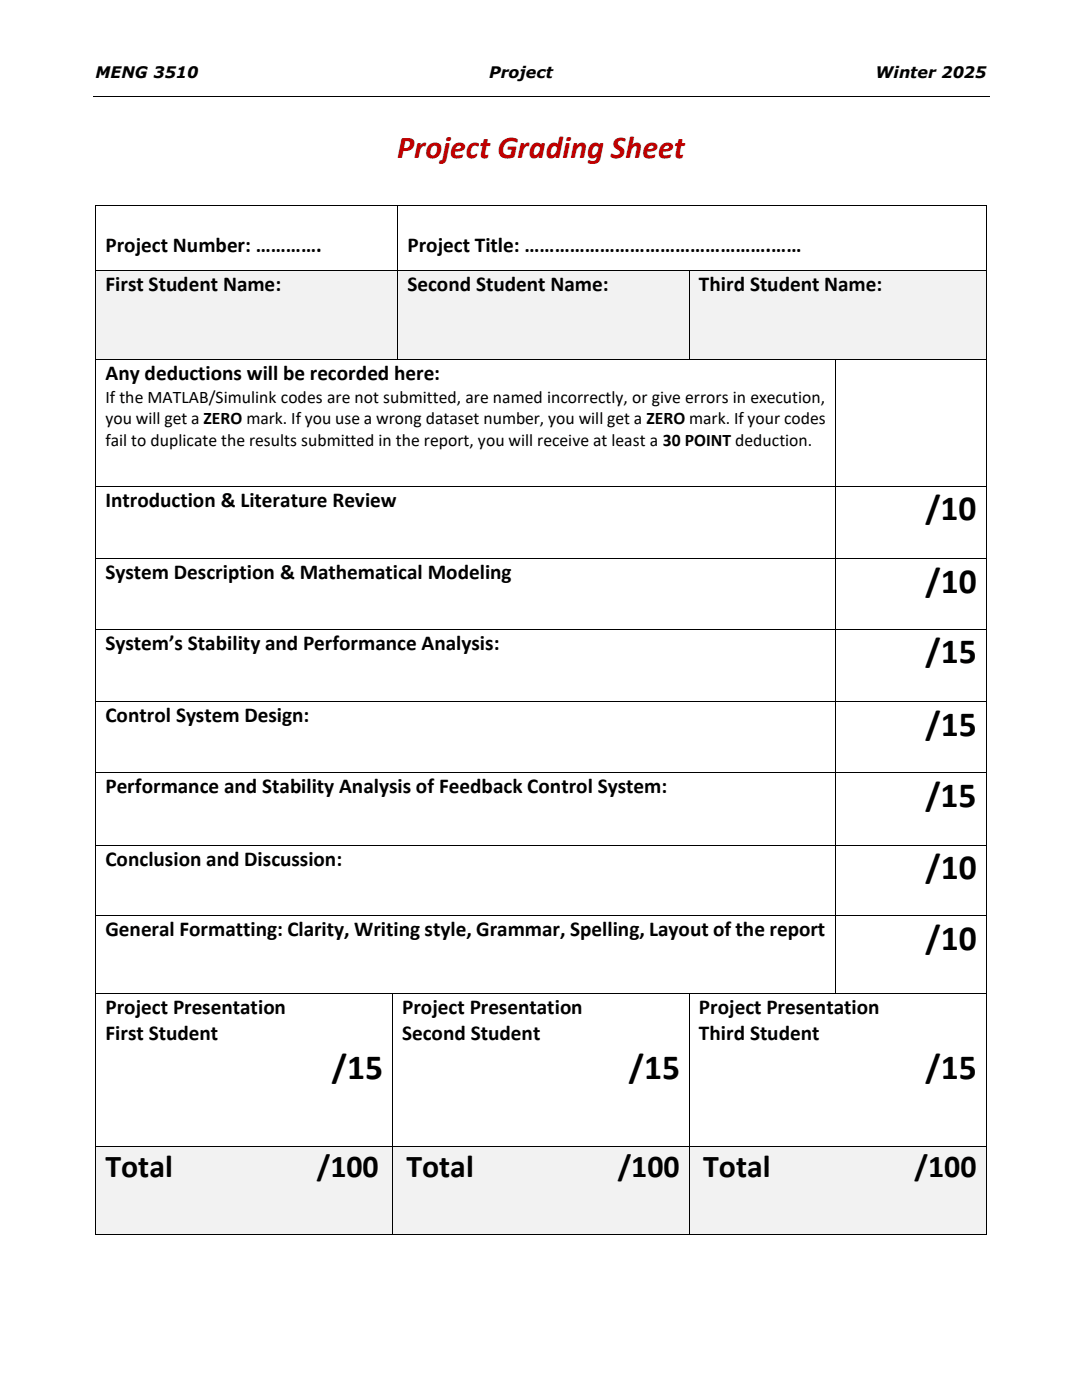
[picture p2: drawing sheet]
<svg xmlns="http://www.w3.org/2000/svg" width="216mm" height="279mm" viewBox="0 0 216 279" stroke-linecap="round" stroke-linejoin="round" font-family="sans-serif">
<defs><g id="words">
<g font-size="7.1">
<text x="184.7" y="103.8">/10</text>
<text x="184.7" y="118.3">/10</text>
<text x="184.7" y="132.4">/15</text>
<text x="184.7" y="146.8">/15</text>
<text x="184.7" y="161">/15</text>
<text x="184.7" y="175.4">/10</text>
<text x="184.7" y="189.6">/10</text>
<text x="66.2" y="215.3">/15</text>
<text x="125.5" y="215.3">/15</text>
<text x="184.7" y="215.3">/15</text>
</g>
<text font-size="6.3" fill="#c00000" x="79.3" y="31.5">Project Grading Sheet</text>
<g font-size="6.3">
<text x="21" y="235">Total</text>
<text x="63.2" y="235">/100</text>
<text x="81.1" y="235">Total</text>
<text x="123.3" y="235">/100</text>
<text x="140.3" y="235">Total</text>
<text x="182.5" y="235">/100</text>
</g>
<g font-size="4.2">
<text x="21" y="50.3">Project Number: ………….</text>
<text x="81.3" y="50.3">Project Title: ………………………………………….……</text>
<text x="21" y="58.1">First Student Name:</text>
<text x="81.3" y="58.1">Second Student Name:</text>
<text x="139.5" y="58.1">Third Student Name:</text>
<text x="21" y="75.9">Any deductions will be recorded here:</text>
<text x="21" y="101.2">Introduction &amp; Literature Review</text>
<text x="21" y="115.6">System Description &amp; Mathematical Modeling</text>
<text x="21" y="129.7">System’s Stability and Performance Analysis:</text>
<text x="21" y="144.2">Control System Design:</text>
<text x="21" y="158.3">Performance and Stability Analysis of Feedback Control System:</text>
<text x="21" y="172.7">Conclusion and Discussion:</text>
<text x="21" y="186.9">General Formatting: Clarity, Writing style, Grammar, Spelling, Layout of the report</text>
<text x="21" y="202.3">Project Presentation</text>
<text x="80.2" y="202.3">Project Presentation</text>
<text x="139.5" y="202.3">Project Presentation</text>
<text x="21" y="207.5">First Student</text>
<text x="80.2" y="207.5">Second Student</text>
<text x="139.5" y="207.5">Third Student</text>
</g>
<g font-size="3.5">
<text x="21" y="80.4">If the MATLAB/Simulink codes are not submitted, are named incorrectly, or give errors in execution,</text>
<text x="21" y="84.7">you will get a ZERO mark. If you use a wrong dataset number, you will get a ZERO mark. If your codes</text>
<text x="21" y="89">fail to duplicate the results submitted in the report, you will receive at least a 30 POINT deduction.</text>
</g>
<g font-size="3.2">
<text x="19" y="15.7">MENG 3510</text>
<text x="97.6" y="15.7">Project</text>
<text x="174.7" y="15.7">Winter 2025</text>
</g>
</g></defs>
<path d="M18.5 19.3h178.9M19.1 41.1v12.8M19.2 41h60.1M79.4 41.1v12.8M79.5 41h117.2M196.8 41.1v12.8" fill="none" stroke="#000" stroke-width=".2"/>
<g fill="#000">
<path d="M19 40.9h.2v.2h-.2z" fill-rule="evenodd"/>
<path d="M19 40.9h.2v.2h-.2z" fill-rule="evenodd"/>
<path d="M79.3 40.9h.2v.2h-.2z" fill-rule="evenodd"/>
<path d="M196.7 40.9h.2v.2h-.2z" fill-rule="evenodd"/>
<path d="M196.7 40.9h.2v.2h-.2z" fill-rule="evenodd"/>
</g>
<g fill="#f2f2f2">
<path d="M19.2 54.1h60.1v17.6h-60.1z" fill-rule="evenodd"/>
<path d="M21 54.1h56.5v5.2h-56.5z" fill-rule="evenodd"/>
<path d="M79.5 54.1h58v17.6h-58z" fill-rule="evenodd"/>
<path d="M81.3 54.1h54.4v5.2h-54.4z" fill-rule="evenodd"/>
<path d="M137.7 54.1h59v17.6h-59z" fill-rule="evenodd"/>
<path d="M139.5 54.1h55.4v5.2h-55.4z" fill-rule="evenodd"/>
</g>
<g fill="#000">
<path d="M19 53.9h.2v.2h-.2z" fill-rule="evenodd"/>
<path d="M79.3 53.9h.2v.2h-.2z" fill-rule="evenodd"/>
<path d="M137.5 53.9h.2v.2h-.2z" fill-rule="evenodd"/>
<path d="M196.7 53.9h.2v.2h-.2z" fill-rule="evenodd"/>
<path d="M19 71.7h.2v.2h-.2z" fill-rule="evenodd"/>
<path d="M79.3 71.7h.2v.2h-.2z" fill-rule="evenodd"/>
<path d="M137.5 71.7h.2v.2h-.2z" fill-rule="evenodd"/>
<path d="M166.7 71.7h.1v.2h-.1z" fill-rule="evenodd"/>
<path d="M196.7 71.7h.2v.2h-.2z" fill-rule="evenodd"/>
<path d="M19 97h.2v.1h-.2z" fill-rule="evenodd"/>
<path d="M166.7 97h.1v.1h-.1z" fill-rule="evenodd"/>
<path d="M196.7 97h.2v.1h-.2z" fill-rule="evenodd"/>
<path d="M19 111.4h.2v.2h-.2z" fill-rule="evenodd"/>
<path d="M166.7 111.4h.1v.2h-.1z" fill-rule="evenodd"/>
<path d="M196.7 111.4h.2v.2h-.2z" fill-rule="evenodd"/>
<path d="M19 125.5h.2v.2h-.2z" fill-rule="evenodd"/>
<path d="M166.7 125.5h.1v.2h-.1z" fill-rule="evenodd"/>
<path d="M196.7 125.5h.2v.2h-.2z" fill-rule="evenodd"/>
<path d="M19 140h.2v.1h-.2z" fill-rule="evenodd"/>
<path d="M19 154.1h.2v.2h-.2z" fill-rule="evenodd"/>
<path d="M166.7 140h.1v.1h-.1z" fill-rule="evenodd"/>
<path d="M166.7 154.1h.1v.2h-.1z" fill-rule="evenodd"/>
<path d="M196.7 140h.2v.1h-.2z" fill-rule="evenodd"/>
<path d="M196.7 154.1h.2v.2h-.2z" fill-rule="evenodd"/>
<path d="M19 168.6h.2v.1h-.2z" fill-rule="evenodd"/>
<path d="M166.7 168.6h.1v.1h-.1z" fill-rule="evenodd"/>
<path d="M196.7 168.6h.2v.1h-.2z" fill-rule="evenodd"/>
<path d="M19 182.7h.2v.2h-.2z" fill-rule="evenodd"/>
<path d="M19 198.1h.2v.2h-.2z" fill-rule="evenodd"/>
<path d="M78.2 198.1h.2v.2h-.2z" fill-rule="evenodd"/>
<path d="M137.5 198.1h.2v.2h-.2z" fill-rule="evenodd"/>
<path d="M166.7 182.7h.1v.2h-.1z" fill-rule="evenodd"/>
<path d="M166.7 198.1h.1v.2h-.1z" fill-rule="evenodd"/>
<path d="M196.7 182.7h.2v.2h-.2z" fill-rule="evenodd"/>
<path d="M196.7 198.1h.2v.2h-.2z" fill-rule="evenodd"/>
</g>
<g fill="none" stroke="#000" stroke-width=".2">
<path d="M19.1 54.1v17.6M19.2 54h60.1M79.4 54.1v17.6M79.5 54h58M137.6 54.1v17.6M137.7 54h59M196.8 54.1v17.6M19.1 71.9v25.1M19.2 71.8h60.1M79.5 71.8h58M137.7 71.8h29M166.7 71.9v25.1"/>
<path d="M166.8 71.8h29.9M196.8 71.9v25.1M19.1 97.1v14.3M19.2 97h147.5M166.7 97.1v14.3M166.8 97h29.9M196.8 97.1v14.3M19.1 111.6v13.9M19.2 111.5h147.5M166.7 111.6v13.9M166.8 111.5h29.9M196.8 111.6v13.9"/>
<path d="M19.1 125.7v14.3M19.2 125.6h147.5M166.7 125.7v14.3M166.8 125.6h29.9M196.8 125.7v14.3M19.1 140.1v14M19.1 154.3v14.3M19.2 140.1h147.5M19.2 154.2h147.5M166.7 140.1v14M166.7 154.3v14.3M166.8 140.1h29.9"/>
<path d="M166.8 154.2h29.9M196.8 140.1v14M196.8 154.3v14.3M19.1 168.7v14M19.2 168.6h147.5M166.7 168.7v14M166.8 168.6h29.9M196.8 168.7v14M19.1 182.9v15.2M19.1 198.3v30.5M19.2 182.8h147.5M19.2 198.2h59"/>
<path d="M78.3 198.3v30.5M78.4 198.2h59.1M137.6 198.3v30.5M137.7 198.2h29M166.7 182.9v15.2M166.8 182.8h29.9M166.8 198.2h29.9M196.8 182.9v15.2M196.8 198.3v30.5"/>
</g>
<g fill="#f2f2f2">
<path d="M19.2 228.9h59v17.3h-59z" fill-rule="evenodd"/>
<path d="M21 228.9h55.4v7.8h-55.4z" fill-rule="evenodd"/>
<path d="M78.5 228.9h59v17.3h-59z" fill-rule="evenodd"/>
<path d="M80.2 228.9h55.5v7.8h-55.5z" fill-rule="evenodd"/>
<path d="M137.7 228.9h59v17.3h-59z" fill-rule="evenodd"/>
<path d="M139.5 228.9h55.4v7.8h-55.4z" fill-rule="evenodd"/>
</g>
<g fill="#000">
<path d="M19 228.8h.2v.1h-.2z" fill-rule="evenodd"/>
<path d="M78.2 228.8h.2v.1h-.2z" fill-rule="evenodd"/>
<path d="M137.5 228.8h.2v.1h-.2z" fill-rule="evenodd"/>
<path d="M196.7 228.8h.2v.1h-.2z" fill-rule="evenodd"/>
<path d="M19 246.2h.2v.2h-.2z" fill-rule="evenodd"/>
<path d="M19 246.2h.2v.2h-.2z" fill-rule="evenodd"/>
<path d="M78.2 246.2h.2v.2h-.2z" fill-rule="evenodd"/>
<path d="M137.5 246.2h.2v.2h-.2z" fill-rule="evenodd"/>
<path d="M196.7 246.2h.2v.2h-.2z" fill-rule="evenodd"/>
<path d="M196.7 246.2h.2v.2h-.2z" fill-rule="evenodd"/>
</g>
<path d="M19.1 228.9v17.3M19.2 228.8h59M78.3 228.9v17.3M78.4 228.8h59.1M137.6 228.9v17.3M137.7 228.8h59M196.8 228.9v17.3M19.2 246.3h59M78.4 246.3h59.1M137.7 246.3h59" fill="none" stroke="#000" stroke-width=".2"/>
<use href="#words"/>
</svg>
